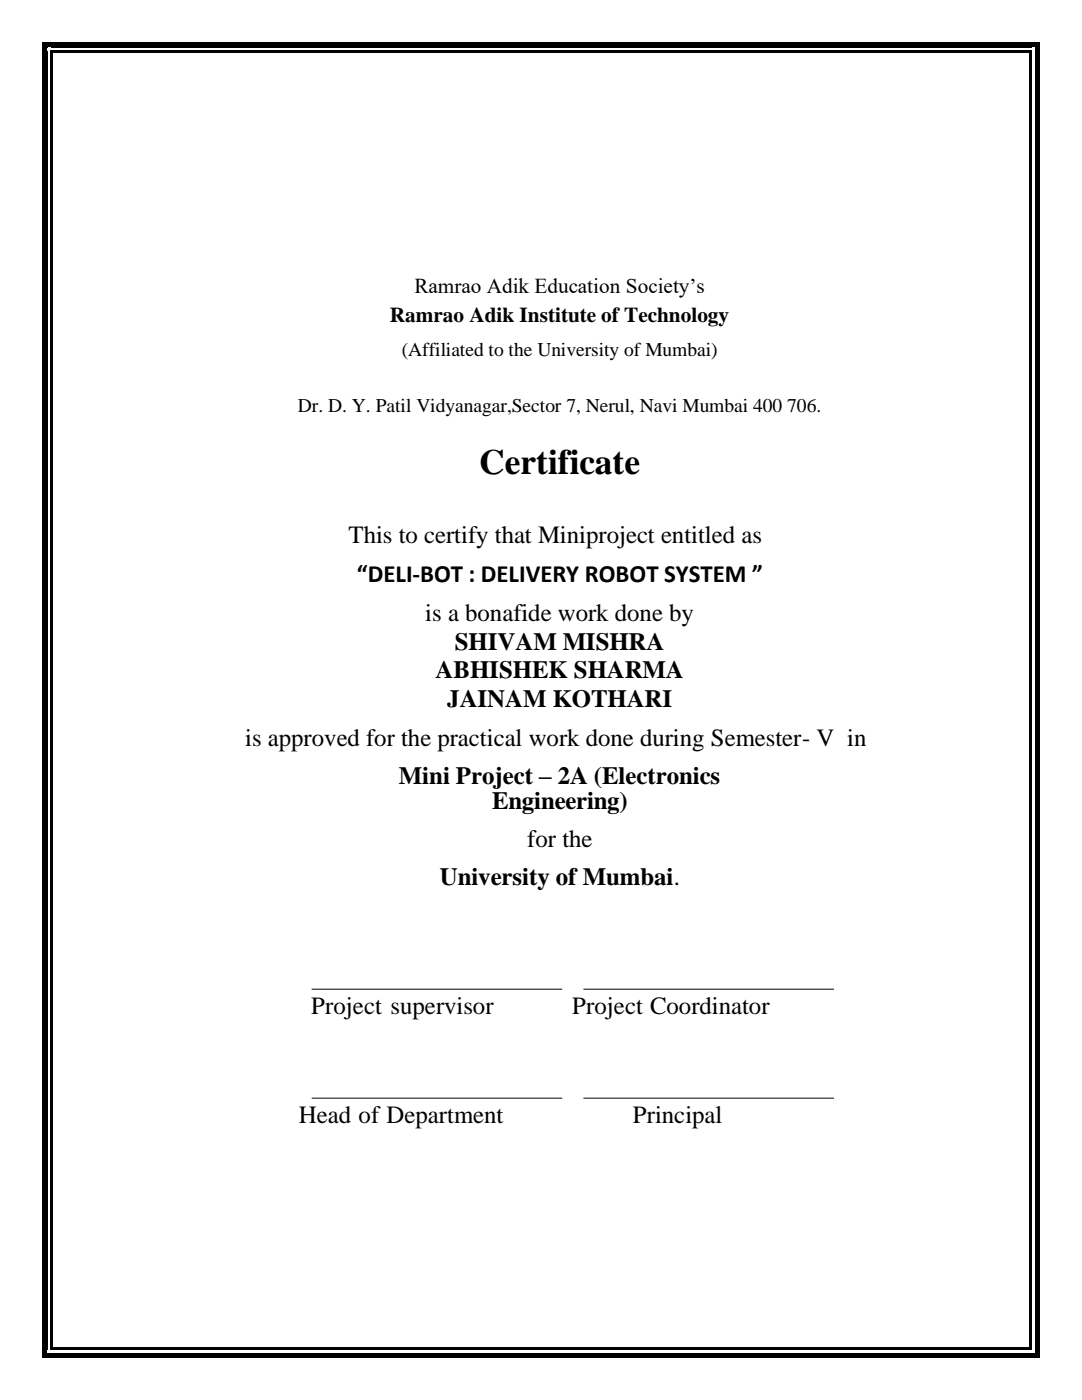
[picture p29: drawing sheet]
<svg xmlns="http://www.w3.org/2000/svg" width="216mm" height="279mm" viewBox="0 0 216 279" stroke-linecap="round" stroke-linejoin="round" font-family="sans-serif">
<defs><g id="words">
<text font-size="7.1" x="95.6" y="94.5">Certificate</text>
<g font-size="5">
<text x="69.5" y="108.3">This to certify that Miniproject entitled as</text>
<text x="71.2" y="116.1">“DELI-BOT : DELIVERY ROBOT SYSTEM ”</text>
<text x="84.9" y="124">is a bonafide work done by</text>
<text x="90.7" y="129.7">SHIVAM MISHRA</text>
<text x="86.9" y="135.4">ABHISHEK SHARMA</text>
<text x="89.3" y="141.1">JAINAM KOTHARI</text>
<text x="48.9" y="148.8">is approved for the practical work done during Semester- V in</text>
<text x="79.6" y="156.4">Mini Project – 2A (Electronics</text>
<text x="98.2" y="161.5">Engineering)</text>
<text x="105.2" y="169.1">for the</text>
<text x="87.7" y="176.6">University of Mumbai.</text>
<text x="62.1" y="202.3">Project supervisor</text>
<text x="114.1" y="202.3">Project Coordinator</text>
<text x="59.7" y="224.1">Head of Department</text>
<text x="126.3" y="224.1">Principal</text>
</g>
<g font-size="4.2">
<text x="82.7" y="58.4">Ramrao Adik Education Society’s</text>
<text x="77.8" y="64.3">Ramrao Adik Institute of Technology</text>
</g>
<g font-size="3.9">
<text x="80.2" y="71">(Affiliated to the University of Mumbai)</text>
<text x="59.4" y="82.2">Dr. D. Y. Patil Vidyanagar,Sector 7, Nerul, Navi Mumbai 400 706.</text>
</g>
</g></defs>
<g fill="#000">
<path d="M8.5 8.5h1v2h-1z" fill-rule="evenodd"/>
<path d="M8.5 8.5h2v1h-2z" fill-rule="evenodd"/>
</g>
<g fill="#fff">
<path d="M9.5 9.5h.5v1h-.5z" fill-rule="evenodd"/>
<path d="M9.5 9.5h1v.5h-1z" fill-rule="evenodd"/>
</g>
<g fill="#000">
<path d="M10 10h.5v.5h-.5z" fill-rule="evenodd"/>
<path d="M10 10h.5v.5h-.5z" fill-rule="evenodd"/>
<path d="M10.5 8.5h194.9v1h-194.9z" fill-rule="evenodd"/>
</g>
<path d="M10.5 9.5h194.9v.5h-194.9z" fill-rule="evenodd" fill="#fff"/>
<g fill="#000">
<path d="M10.5 10h194.9v.5h-194.9z" fill-rule="evenodd"/>
<path d="M205.4 8.5h2.1v1h-2.1z" fill-rule="evenodd"/>
<path d="M206.4 8.5h1.1v2h-1.1z" fill-rule="evenodd"/>
</g>
<g fill="#fff">
<path d="M205.9 9.5h.5v1h-.5z" fill-rule="evenodd"/>
<path d="M205.4 9.5h1v.5h-1z" fill-rule="evenodd"/>
</g>
<g fill="#000">
<path d="M205.4 10h.5v.5h-.5z" fill-rule="evenodd"/>
<path d="M205.4 10h.5v.5h-.5z" fill-rule="evenodd"/>
<path d="M8.5 10.5h1v258.4h-1z" fill-rule="evenodd"/>
</g>
<path d="M9.5 10.5h.5v258.4h-.5z" fill-rule="evenodd" fill="#fff"/>
<g fill="#000">
<path d="M10 10.5h.5v258.4h-.5z" fill-rule="evenodd"/>
<path d="M206.4 10.5h1.1v258.4h-1.1z" fill-rule="evenodd"/>
</g>
<path d="M205.9 10.5h.5v258.4h-.5z" fill-rule="evenodd" fill="#fff"/>
<g fill="#000">
<path d="M8.5 268.9h1v2.1h-1z" fill-rule="evenodd"/>
<path d="M8.5 269.9h2v1.1h-2z" fill-rule="evenodd"/>
<path d="M205.4 10.5h.5v258.4h-.5z" fill-rule="evenodd"/>
</g>
<g fill="#fff">
<path d="M9.5 268.9h.5v1h-.5z" fill-rule="evenodd"/>
<path d="M9.5 269.4h1v.5h-1z" fill-rule="evenodd"/>
</g>
<g fill="#000">
<path d="M10 268.9h.5v.5h-.5z" fill-rule="evenodd"/>
<path d="M10 268.9h.5v.5h-.5z" fill-rule="evenodd"/>
<path d="M10.5 269.9h194.9v1.1h-194.9z" fill-rule="evenodd"/>
</g>
<path d="M10.5 269.4h194.9v.5h-194.9z" fill-rule="evenodd" fill="#fff"/>
<g fill="#000">
<path d="M10.5 268.9h194.9v.5h-194.9z" fill-rule="evenodd"/>
<path d="M205.4 269.9h2.1v1.1h-2.1z" fill-rule="evenodd"/>
<path d="M206.4 268.9h1.1v2.1h-1.1z" fill-rule="evenodd"/>
</g>
<g fill="#fff">
<path d="M205.9 268.9h.5v1h-.5z" fill-rule="evenodd"/>
<path d="M205.4 269.4h1v.5h-1z" fill-rule="evenodd"/>
</g>
<g fill="#000">
<path d="M205.4 268.9h.5v.5h-.5z" fill-rule="evenodd"/>
<path d="M205.4 268.9h.5v.5h-.5z" fill-rule="evenodd"/>
</g>
<path d="M62.2 197.4h50M116.4 197.4h50M62.2 219.2h50M116.4 219.2h50" fill="none" stroke="#000" stroke-width=".2"/>
<use href="#words"/>
</svg>
